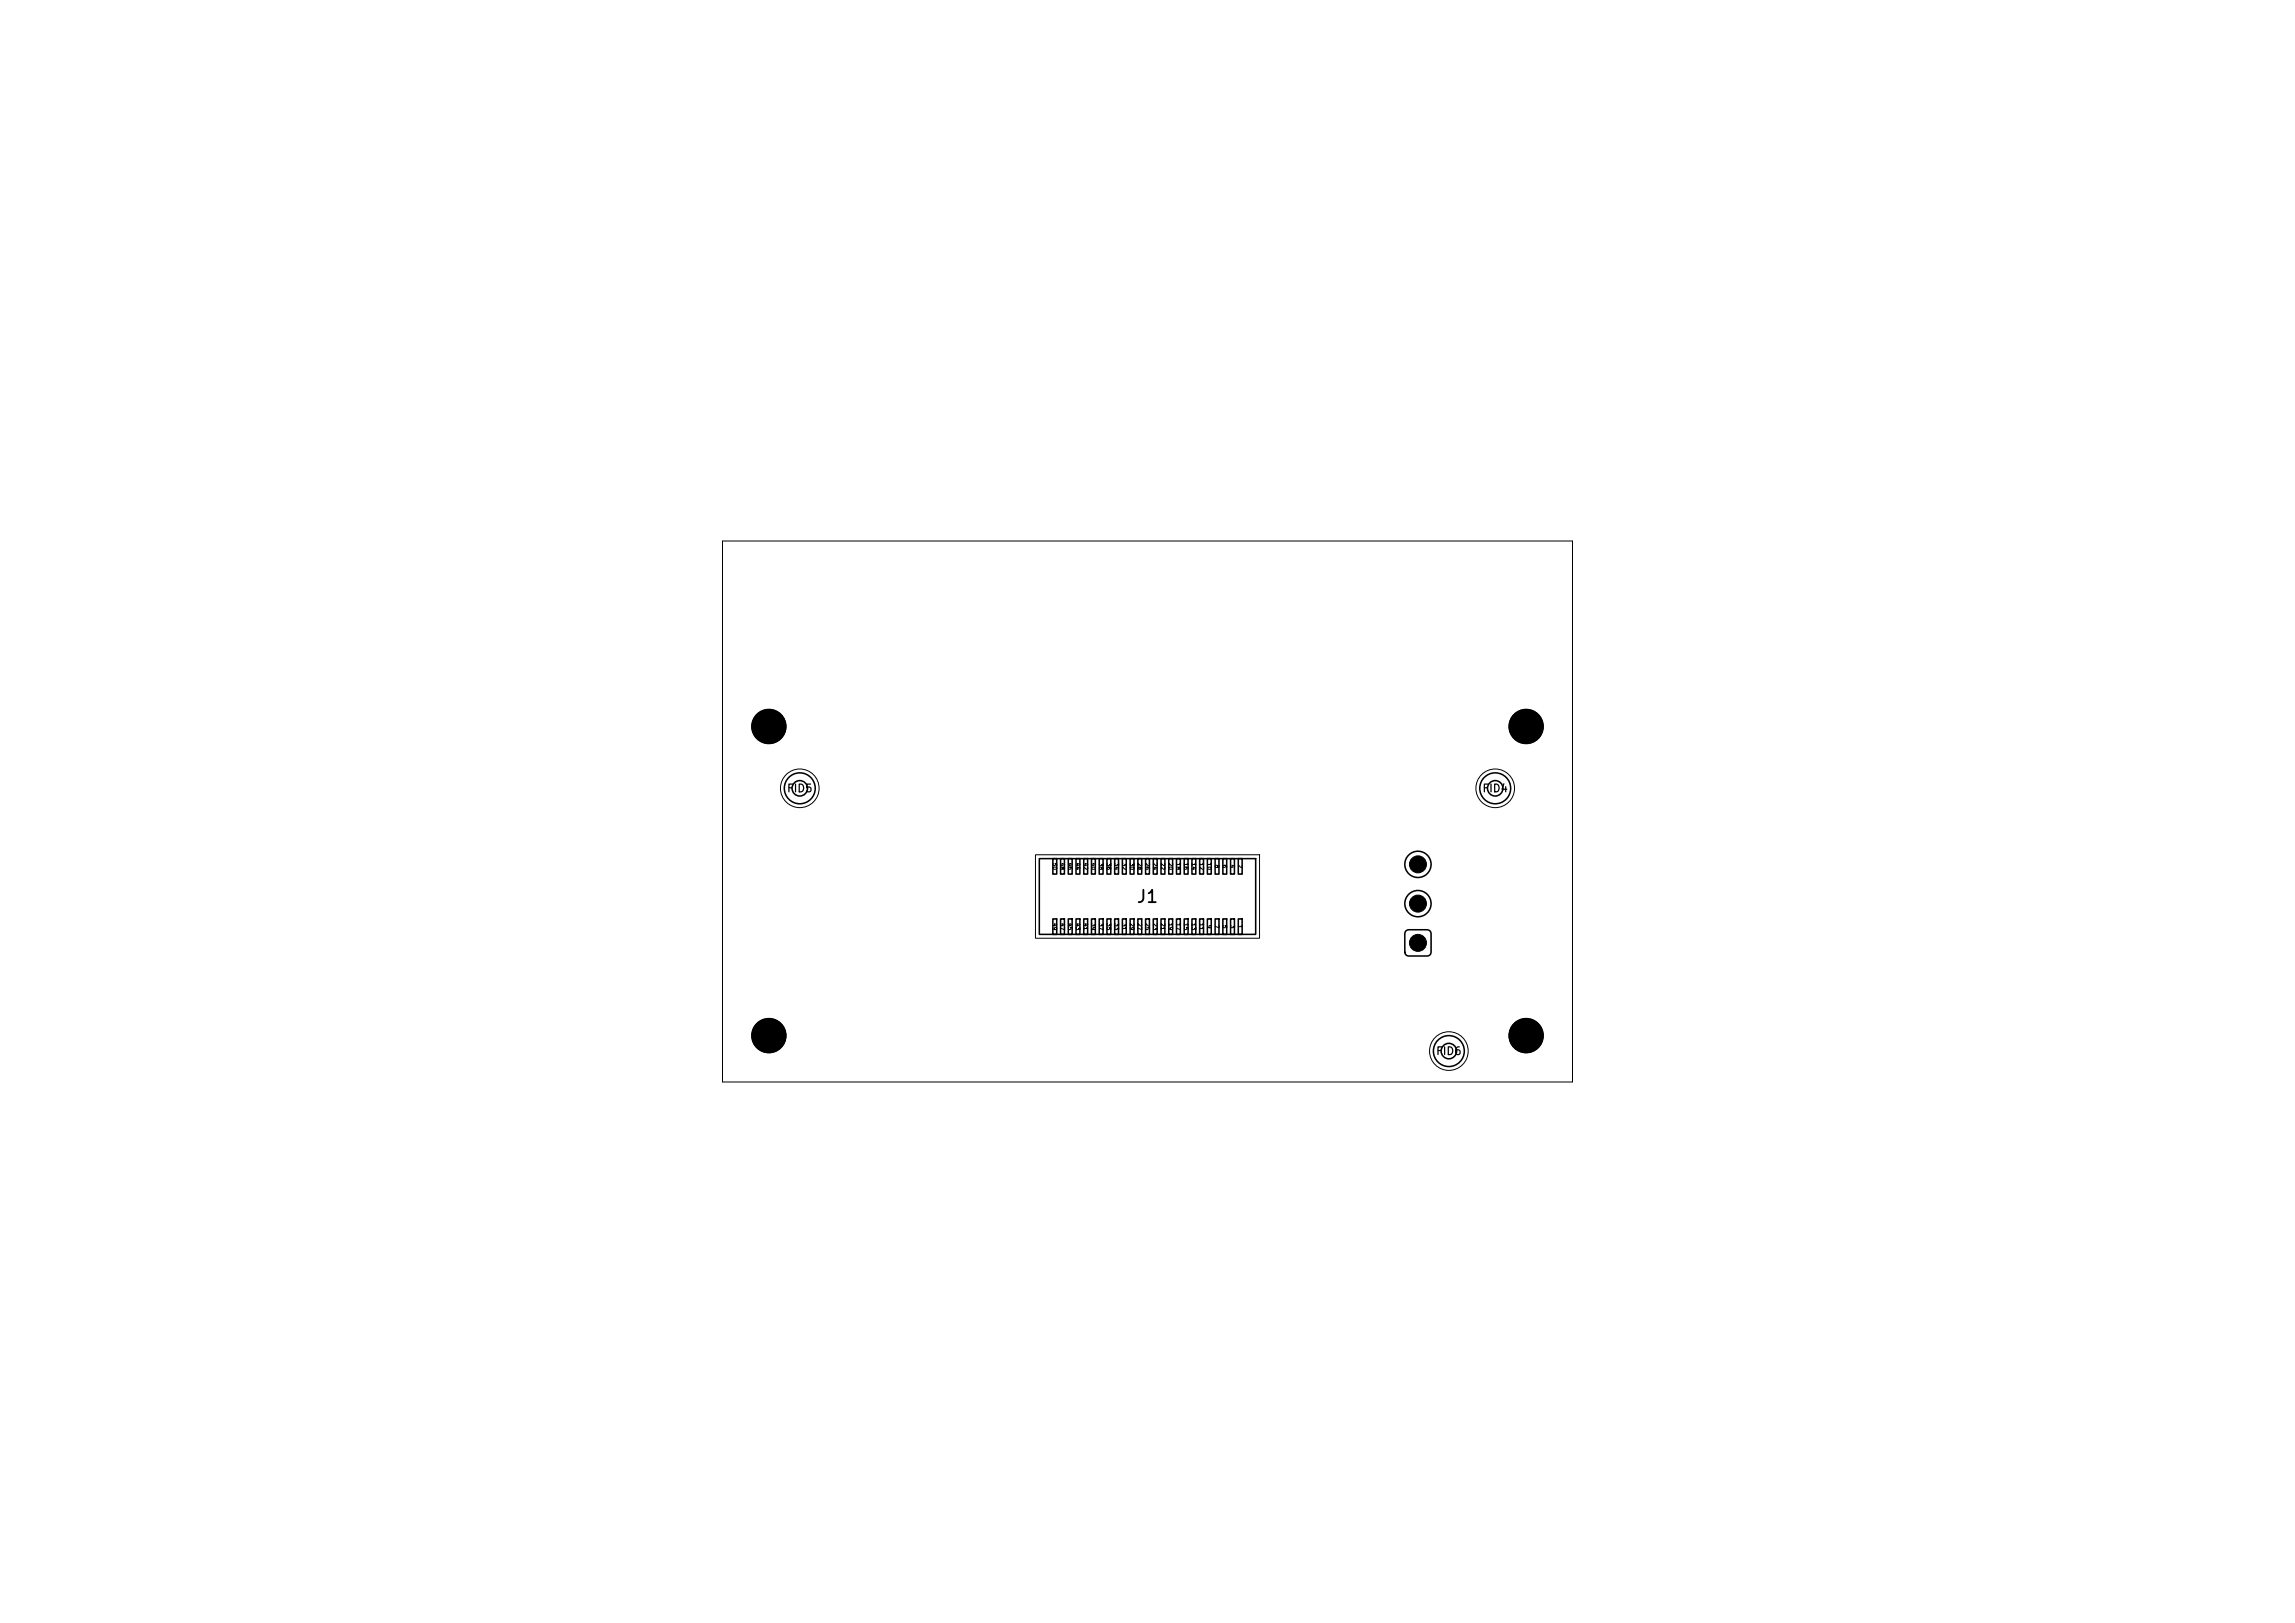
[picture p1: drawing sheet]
<svg xmlns="http://www.w3.org/2000/svg" width="297mm" height="210mm" viewBox="0 0 297 210" stroke-linecap="round" stroke-linejoin="round" font-family="sans-serif">
<defs><g id="words">
<text font-size="1.6" x="147" y="117.2">J1</text>
<g font-size="1">
<text x="101.8" y="102.8">FID5</text>
<text x="191.8" y="102.8">FID4</text>
<text x="185.8" y="136.8">FID6</text>
</g>
<g font-size=".5">
<text x="136.1" y="111.6" transform="rotate(90 136.1 111.6)">50</text>
<text x="137.1" y="111.6" transform="rotate(90 137.1 111.6)">48</text>
<text x="138.1" y="111.6" transform="rotate(90 138.1 111.6)">46</text>
<text x="139.1" y="111.6" transform="rotate(90 139.1 111.6)">44</text>
<text x="140.1" y="111.6" transform="rotate(90 140.1 111.6)">42</text>
<text x="141.1" y="111.6" transform="rotate(90 141.1 111.6)">40</text>
<text x="142.1" y="111.6" transform="rotate(90 142.1 111.6)">38</text>
<text x="143.1" y="111.6" transform="rotate(90 143.1 111.6)">36</text>
<text x="144.1" y="111.6" transform="rotate(90 144.1 111.6)">34</text>
<text x="145.1" y="111.6" transform="rotate(90 145.1 111.6)">32</text>
<text x="146.1" y="111.6" transform="rotate(90 146.1 111.6)">30</text>
<text x="147.1" y="111.6" transform="rotate(90 147.1 111.6)">28</text>
<text x="148.1" y="111.6" transform="rotate(90 148.1 111.6)">26</text>
<text x="149.1" y="111.6" transform="rotate(90 149.1 111.6)">24</text>
<text x="150.1" y="111.6" transform="rotate(90 150.1 111.6)">22</text>
<text x="151.1" y="111.6" transform="rotate(90 151.1 111.6)">20</text>
<text x="152.1" y="111.6" transform="rotate(90 152.1 111.6)">18</text>
<text x="153.1" y="111.6" transform="rotate(90 153.1 111.6)">16</text>
<text x="154.1" y="111.6" transform="rotate(90 154.1 111.6)">14</text>
<text x="155.1" y="111.6" transform="rotate(90 155.1 111.6)">12</text>
<text x="156.1" y="111.6" transform="rotate(90 156.1 111.6)">10</text>
<text x="157.1" y="111.8" transform="rotate(90 157.1 111.8)">8</text>
<text x="158.1" y="111.8" transform="rotate(90 158.1 111.8)">6</text>
<text x="159.1" y="111.8" transform="rotate(90 159.1 111.8)">4</text>
<text x="160.1" y="111.8" transform="rotate(90 160.1 111.8)">2</text>
<text x="136.1" y="119.4" transform="rotate(90 136.1 119.4)">49</text>
<text x="137.1" y="119.4" transform="rotate(90 137.1 119.4)">47</text>
<text x="138.1" y="119.4" transform="rotate(90 138.1 119.4)">45</text>
<text x="139.1" y="119.4" transform="rotate(90 139.1 119.4)">43</text>
<text x="140.1" y="119.4" transform="rotate(90 140.1 119.4)">41</text>
<text x="141.1" y="119.4" transform="rotate(90 141.1 119.4)">39</text>
<text x="142.1" y="119.4" transform="rotate(90 142.1 119.4)">37</text>
<text x="143.1" y="119.4" transform="rotate(90 143.1 119.4)">35</text>
<text x="144.1" y="119.4" transform="rotate(90 144.1 119.4)">33</text>
<text x="145.1" y="119.4" transform="rotate(90 145.1 119.4)">31</text>
<text x="146.1" y="119.4" transform="rotate(90 146.1 119.4)">29</text>
<text x="147.1" y="119.4" transform="rotate(90 147.1 119.4)">27</text>
<text x="148.1" y="119.4" transform="rotate(90 148.1 119.4)">25</text>
<text x="149.1" y="119.4" transform="rotate(90 149.1 119.4)">23</text>
<text x="150.1" y="119.4" transform="rotate(90 150.1 119.4)">21</text>
<text x="151.1" y="119.4" transform="rotate(90 151.1 119.4)">19</text>
<text x="152.1" y="119.4" transform="rotate(90 152.1 119.4)">17</text>
<text x="153.1" y="119.4" transform="rotate(90 153.1 119.4)">15</text>
<text x="154.1" y="119.4" transform="rotate(90 154.1 119.4)">13</text>
<text x="155.1" y="119.4" transform="rotate(90 155.1 119.4)">11</text>
<text x="156.1" y="119.6" transform="rotate(90 156.1 119.6)">9</text>
<text x="157.1" y="119.6" transform="rotate(90 157.1 119.6)">7</text>
<text x="158.1" y="119.6" transform="rotate(90 158.1 119.6)">5</text>
<text x="159.1" y="119.6" transform="rotate(90 159.1 119.6)">3</text>
<text x="160.1" y="119.6" transform="rotate(90 160.1 119.6)">1</text>
</g>
</g></defs>
<g fill="none" stroke="#000" stroke-width=".2">
<path d="M134.5 111.1h28v9.8h-28zM136.3 118.9h.5v2h-.5zM136.3 111.1h.5v2h-.5zM137.3 118.9h.5v2h-.5zM137.3 111.1h.5v2h-.5zM138.3 118.9h.5v2h-.5zM138.3 111.1h.5v2h-.5zM139.3 118.9h.5v2h-.5zM139.3 111.1h.5v2h-.5zM140.3 118.9h.5v2h-.5zM140.3 111.1h.5v2h-.5zM141.3 118.9h.5v2h-.5z"/>
<path d="M141.3 111.1h.5v2h-.5zM142.3 118.9h.5v2h-.5zM142.3 111.1h.5v2h-.5zM143.3 118.9h.5v2h-.5zM143.3 111.1h.5v2h-.5zM144.3 118.9h.5v2h-.5zM144.3 111.1h.5v2h-.5zM145.3 118.9h.5v2h-.5zM145.3 111.1h.5v2h-.5zM146.3 118.9h.5v2h-.5zM146.3 111.1h.5v2h-.5zM147.3 118.9h.5v2h-.5z"/>
<path d="M147.3 111.1h.5v2h-.5zM148.3 118.9h.5v2h-.5zM148.3 111.1h.5v2h-.5zM149.3 118.9h.5v2h-.5zM149.3 111.1h.5v2h-.5zM150.3 118.9h.5v2h-.5zM150.3 111.1h.5v2h-.5zM151.3 118.9h.5v2h-.5zM151.3 111.1h.5v2h-.5zM152.3 118.9h.5v2h-.5zM152.3 111.1h.5v2h-.5zM153.3 118.9h.5v2h-.5z"/>
<path d="M153.3 111.1h.5v2h-.5zM154.3 118.9h.5v2h-.5zM154.3 111.1h.5v2h-.5zM155.3 118.9h.5v2h-.5zM155.3 111.1h.5v2h-.5zM156.3 118.9h.5v2h-.5zM156.3 111.1h.5v2h-.5zM157.3 118.9h.5v2h-.5zM157.3 111.1h.5v2h-.5zM158.3 118.9h.5v2h-.5zM158.3 111.1h.5v2h-.5zM159.3 118.9h.5v2h-.5z"/>
<path d="M159.3 111.1h.5v2h-.5zM160.3 118.9h.5v2h-.5zM160.3 111.1h.5v2h-.5zM181.9 120.5l.4-.2h2.4a.5 .5 0 0 1 .5 .5v2.4a.5 .5 0 0 1-.5 .5h-2.4a.5 .5 0 0 1-.5-.5v-2.4z"/>
<circle cx="99.5" cy="94" r="2.2"/>
<circle cx="197.5" cy="94" r="2.2"/>
<circle cx="103.5" cy="102" r="1"/>
<circle cx="103.5" cy="102" r="2"/>
<circle cx="183.5" cy="116.9" r="1.7"/>
<circle cx="183.5" cy="111.8" r="1.7"/>
<circle cx="193.5" cy="102" r="1"/>
<circle cx="193.5" cy="102" r="2"/>
<circle cx="99.5" cy="134" r="2.2"/>
<circle cx="187.5" cy="136" r="2"/>
<circle cx="187.5" cy="136" r="1"/>
<circle cx="197.5" cy="134" r="2.2"/>
</g>
<g fill="none" stroke="#000" stroke-width=".13">
<path d="M93.5 70h110v70h-110zM134 110.6h29v10.8h-29z"/>
<circle cx="103.5" cy="102" r="2.5"/>
<circle cx="193.5" cy="102" r="2.5"/>
<circle cx="187.5" cy="136" r="2.5"/>
</g>
<g fill="#000" stroke="#000" stroke-width=".13">
<circle cx="99.5" cy="94" r="2.2"/>
<circle cx="197.5" cy="94" r="2.2"/>
<circle cx="183.5" cy="111.8" r="1.1"/>
<circle cx="183.5" cy="116.9" r="1.1"/>
<circle cx="99.5" cy="134" r="2.2"/>
<circle cx="183.5" cy="122" r="1.1"/>
<circle cx="197.5" cy="134" r="2.2"/>
</g>
<use href="#words"/>
</svg>
